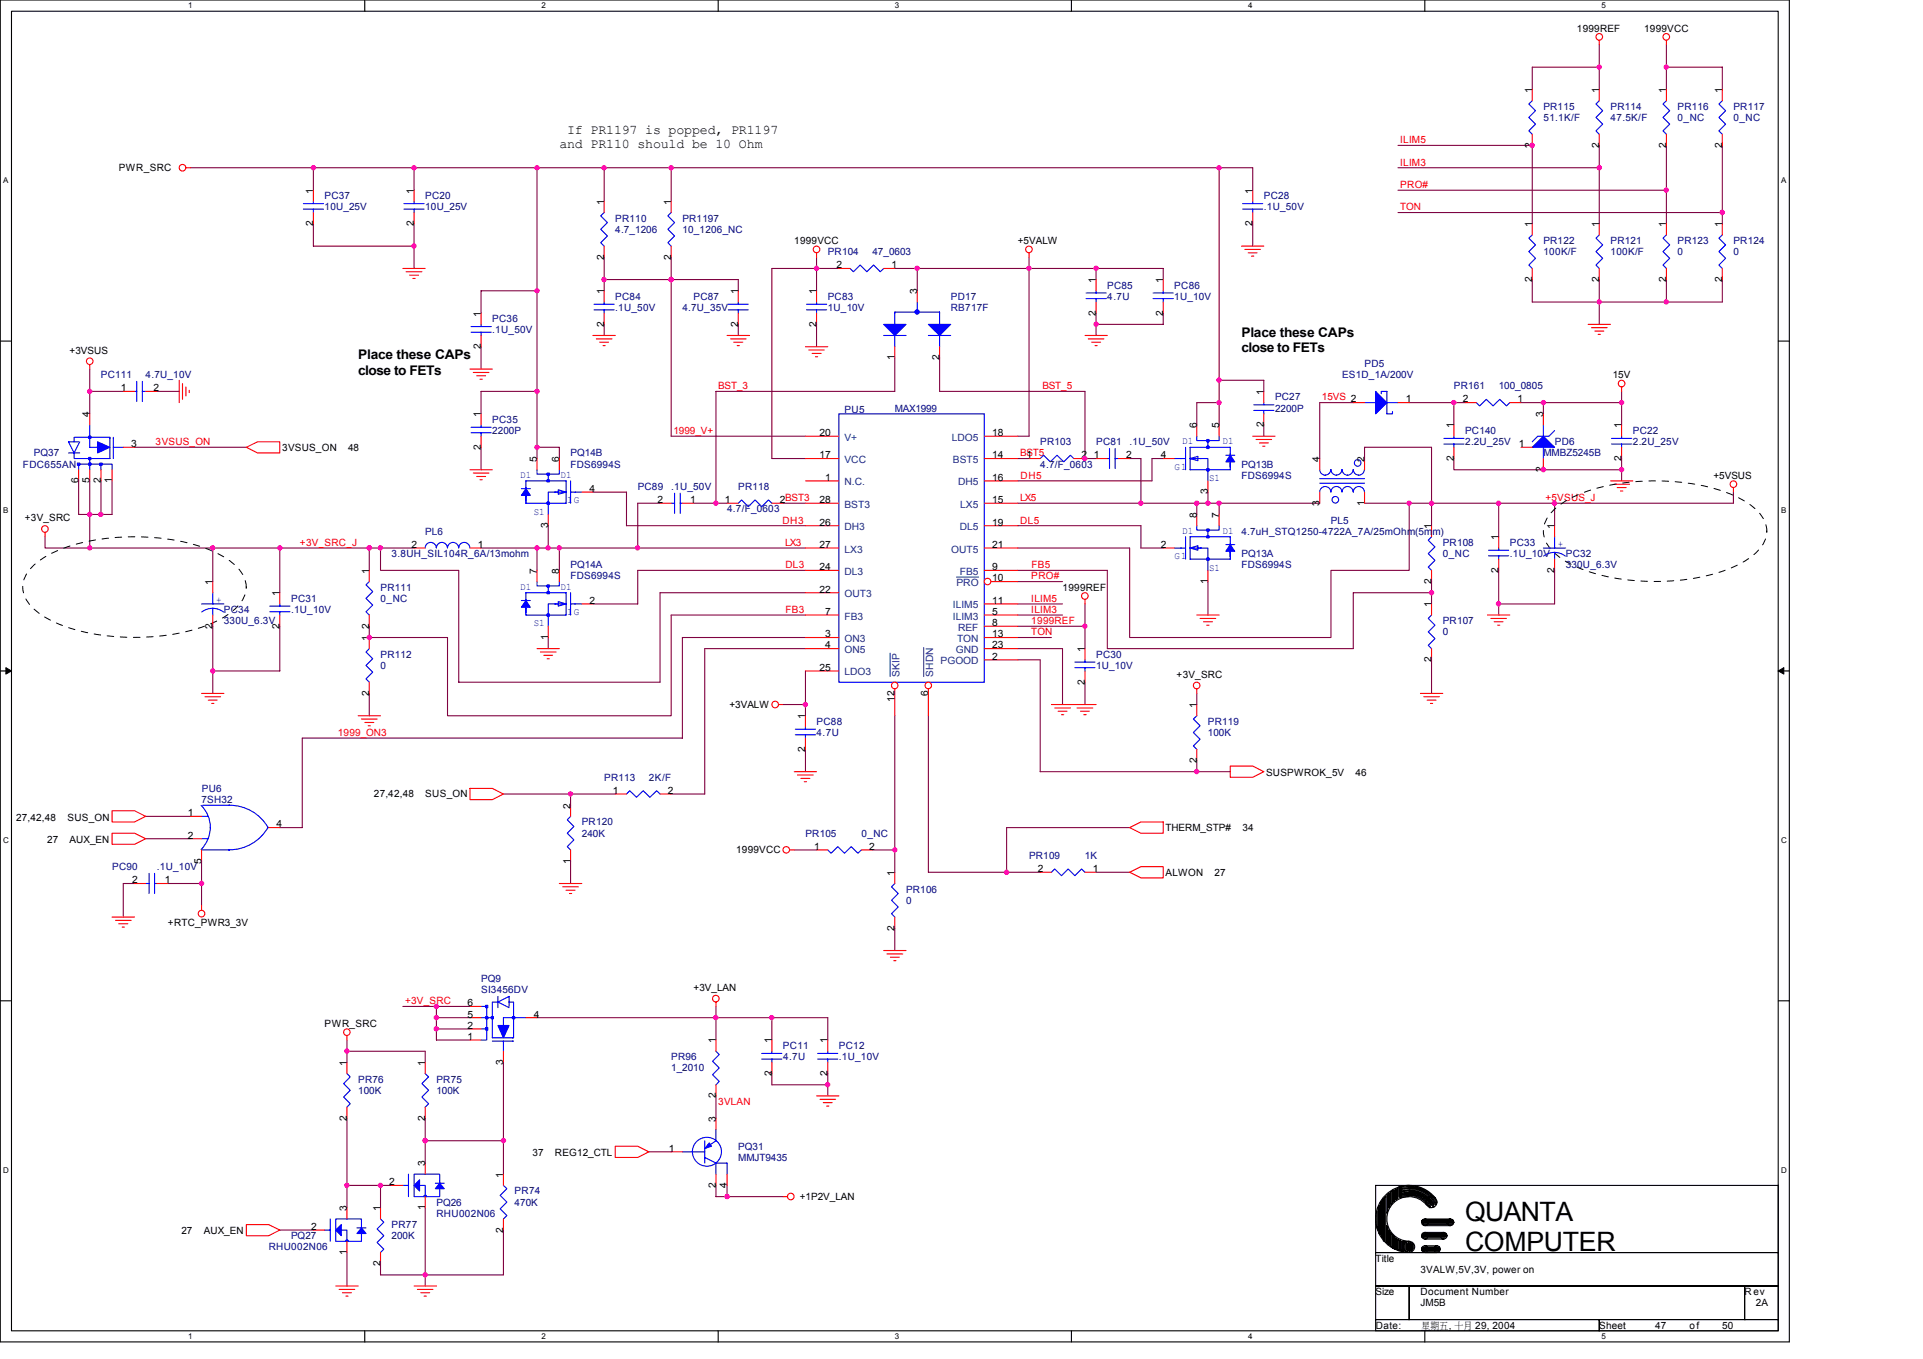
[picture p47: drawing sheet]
<svg xmlns="http://www.w3.org/2000/svg" width="297mm" height="210mm" viewBox="0 0 297 210" stroke-linecap="round" stroke-linejoin="round" font-family="sans-serif">
<defs><g id="words">
<g font-size="4.1">
<text x="226.3" y="188.5">QUANTA</text>
<text x="226.3" y="193.3">COMPUTER</text>
</g>
<g font-size="2.1">
<text x="86.4" y="22.9">and PR110 should be 10 Ohm</text>
<text x="87.6" y="20.7">If PR1197 is popped, PR1197</text>
<text x="191.8" y="52">Place these CAPs</text>
<text x="55.3" y="55.5">Place these CAPs</text>
<text x="55.3" y="57.9">close to FETs</text>
<text x="191.8" y="54.4">close to FETs</text>
</g>
<g font-size="1.5">
<text x="243.6" y="4.9">1999REF</text>
<text x="254" y="4.9">1999VCC</text>
<text x="236.7" y="14.4" transform="rotate(-90 236.7 14.4)">1</text>
<text x="247" y="14.4" transform="rotate(-90 247 14.4)">1</text>
<text x="257.4" y="14.4" transform="rotate(-90 257.4 14.4)">1</text>
<text x="266" y="14.4" transform="rotate(-90 266 14.4)">1</text>
<text x="236.7" y="22.8" transform="rotate(-90 236.7 22.8)">2</text>
<text x="247" y="22.8" transform="rotate(-90 247 22.8)">2</text>
<text x="257.4" y="22.8" transform="rotate(-90 257.4 22.8)">2</text>
<text x="266" y="22.8" transform="rotate(-90 266 22.8)">2</text>
<text x="18.3" y="26.5">PWR_SRC</text>
<text x="48.4" y="29.9" transform="rotate(-90 48.4 29.9)">1</text>
<text x="63.9" y="29.9" transform="rotate(-90 63.9 29.9)">1</text>
<text x="193.5" y="29.9" transform="rotate(-90 193.5 29.9)">1</text>
<text x="48.4" y="34.9" transform="rotate(-90 48.4 34.9)">2</text>
<text x="63.9" y="34.9" transform="rotate(-90 63.9 34.9)">2</text>
<text x="93.3" y="31.6" transform="rotate(-90 93.3 31.6)">1</text>
<text x="103.6" y="31.6" transform="rotate(-90 103.6 31.6)">1</text>
<text x="193.5" y="34.9" transform="rotate(-90 193.5 34.9)">2</text>
<text x="236.7" y="35.1" transform="rotate(-90 236.7 35.1)">1</text>
<text x="247" y="35.1" transform="rotate(-90 247 35.1)">1</text>
<text x="257.4" y="35.1" transform="rotate(-90 257.4 35.1)">1</text>
<text x="266" y="35.1" transform="rotate(-90 266 35.1)">1</text>
<text x="93.3" y="40.1" transform="rotate(-90 93.3 40.1)">2</text>
<text x="103.6" y="40.1" transform="rotate(-90 103.6 40.1)">2</text>
<text x="122.7" y="37.7">1999VCC</text>
<text x="129.2" y="41.4">2</text>
<text x="137.7" y="41.4">1</text>
<text x="157.2" y="37.7">+5VALW</text>
<text x="93.3" y="45.4" transform="rotate(-90 93.3 45.4)">1</text>
<text x="114" y="45.4" transform="rotate(-90 114 45.4)">1</text>
<text x="126.1" y="45.4" transform="rotate(-90 126.1 45.4)">1</text>
<text x="141.7" y="45.4" transform="rotate(-90 141.7 45.4)">3</text>
<text x="169.3" y="43.7" transform="rotate(-90 169.3 43.7)">1</text>
<text x="179.7" y="43.7" transform="rotate(-90 179.7 43.7)">1</text>
<text x="236.7" y="43.6" transform="rotate(-90 236.7 43.6)">2</text>
<text x="247" y="43.6" transform="rotate(-90 247 43.6)">2</text>
<text x="257.4" y="43.6" transform="rotate(-90 257.4 43.6)">2</text>
<text x="266" y="43.6" transform="rotate(-90 266 43.6)">2</text>
<text x="74.3" y="53.9" transform="rotate(-90 74.3 53.9)">2</text>
<text x="74.3" y="48.9" transform="rotate(-90 74.3 48.9)">1</text>
<text x="93.3" y="50.5" transform="rotate(-90 93.3 50.5)">2</text>
<text x="114" y="50.5" transform="rotate(-90 114 50.5)">2</text>
<text x="126.1" y="50.5" transform="rotate(-90 126.1 50.5)">2</text>
<text x="169.3" y="48.7" transform="rotate(-90 169.3 48.7)">2</text>
<text x="179.7" y="48.7" transform="rotate(-90 179.7 48.7)">2</text>
<text x="10.7" y="54.6">+3VSUS</text>
<text x="138.2" y="55.6" transform="rotate(-90 138.2 55.6)">1</text>
<text x="145.1" y="55.6" transform="rotate(-90 145.1 55.6)">2</text>
<text x="249.1" y="58.4">15V</text>
<text x="13.8" y="64.4" transform="rotate(-90 13.8 64.4)">4</text>
<text x="18.7" y="60.4">1</text>
<text x="23.7" y="60.4">2</text>
<text x="74.3" y="64.4" transform="rotate(-90 74.3 64.4)">1</text>
<text x="195.2" y="61" transform="rotate(-90 195.2 61)">1</text>
<text x="217.1" y="62.2">1</text>
<text x="226" y="62.2">2</text>
<text x="234.4" y="62.2">1</text>
<text x="238.4" y="64.4" transform="rotate(-90 238.4 64.4)">3</text>
<text x="20.3" y="69.1">3</text>
<text x="43.6" y="69.6">3VSUS_ON</text>
<text x="53.8" y="69.6">48</text>
<text x="74.3" y="69.5" transform="rotate(-90 74.3 69.5)">2</text>
<text x="82.9" y="71.4" transform="rotate(-90 82.9 71.4)">5</text>
<text x="86.4" y="71.4" transform="rotate(-90 86.4 71.4)">6</text>
<text x="126.6" y="67.4">20</text>
<text x="126.6" y="70.8">17</text>
<text x="153.2" y="67.4">18</text>
<text x="153.2" y="70.8">14</text>
<text x="158.6" y="70.8">1</text>
<text x="167.1" y="70.8">2</text>
<text x="168.9" y="70.8">1</text>
<text x="174" y="70.8">2</text>
<text x="179.3" y="70.8">4</text>
<text x="184.8" y="66.2" transform="rotate(-90 184.8 66.2)">6</text>
<text x="188.3" y="66.2" transform="rotate(-90 188.3 66.2)">5</text>
<text x="195.2" y="66" transform="rotate(-90 195.2 66)">2</text>
<text x="203.8" y="71.4" transform="rotate(-90 203.8 71.4)">4</text>
<text x="210.8" y="71.4" transform="rotate(-90 210.8 71.4)">2</text>
<text x="224.6" y="71.2" transform="rotate(-90 224.6 71.2)">2</text>
<text x="224.6" y="66.2" transform="rotate(-90 224.6 66.2)">1</text>
<text x="234.6" y="69.1">1</text>
<text x="250.5" y="71.2" transform="rotate(-90 250.5 71.2)">2</text>
<text x="250.5" y="66.2" transform="rotate(-90 250.5 66.2)">1</text>
<text x="12.1" y="74.7" transform="rotate(-90 12.1 74.7)">6</text>
<text x="13.8" y="74.7" transform="rotate(-90 13.8 74.7)">5</text>
<text x="15.6" y="74.7" transform="rotate(-90 15.6 74.7)">2</text>
<text x="17.3" y="74.7" transform="rotate(-90 17.3 74.7)">1</text>
<text x="91.1" y="76">4</text>
<text x="101.6" y="77.7">2</text>
<text x="106.6" y="77.7">1</text>
<text x="111.9" y="77.7">1</text>
<text x="120.4" y="77.7">2BST3</text>
<text x="126.6" y="77.7">28</text>
<text x="127.5" y="74.3">1</text>
<text x="153.2" y="77.7">15</text>
<text x="153.2" y="74.3">16</text>
<text x="186.6" y="76.4" transform="rotate(-90 186.6 76.4)">3</text>
<text x="238.4" y="72.9" transform="rotate(-90 238.4 72.9)">2</text>
<text x="264.7" y="74">+5VSUS</text>
<text x="3.8" y="80.5">+3V_SRC</text>
<text x="84.7" y="81.6" transform="rotate(-90 84.7 81.6)">3</text>
<text x="126.6" y="81.2">26</text>
<text x="153.2" y="81.2">19</text>
<text x="184.8" y="80" transform="rotate(-90 184.8 80)">8</text>
<text x="188.3" y="80" transform="rotate(-90 188.3 80)">7</text>
<text x="203.8" y="78.1" transform="rotate(-90 203.8 78.1)">3</text>
<text x="210.8" y="78.1" transform="rotate(-90 210.8 78.1)">1</text>
<text x="221.1" y="81.7" transform="rotate(-90 221.1 81.7)">1</text>
<text x="231.5" y="83.4" transform="rotate(-90 231.5 83.4)">1</text>
<text x="240.1" y="81.7" transform="rotate(-90 240.1 81.7)">1</text>
<text x="57" y="88.6" transform="rotate(-90 57 88.6)">1</text>
<text x="63.6" y="84.6">2</text>
<text x="73.8" y="84.6">1</text>
<text x="82.9" y="88.6" transform="rotate(-90 82.9 88.6)">7</text>
<text x="86.4" y="88.6" transform="rotate(-90 86.4 88.6)">8</text>
<text x="126.6" y="84.6">27</text>
<text x="126.6" y="88.1">24</text>
<text x="153.2" y="89.8">10</text>
<text x="153.2" y="84.6">21</text>
<text x="153.2" y="88.1">9</text>
<text x="179.3" y="84.6">2</text>
<text x="231.5" y="88.5" transform="rotate(-90 231.5 88.5)">2</text>
<text x="240.1" y="88.5" transform="rotate(-90 240.1 88.5)">2</text>
<text x="32.8" y="90.3" transform="rotate(-90 32.8 90.3)">1</text>
<text x="43.2" y="92.1" transform="rotate(-90 43.2 92.1)">1</text>
<text x="91.1" y="93.3">2</text>
<text x="126.6" y="91.5">22</text>
<text x="127.5" y="95">7</text>
<text x="153.2" y="93.3">11</text>
<text x="153.2" y="95">5</text>
<text x="164.1" y="91.2">1999REF</text>
<text x="186.6" y="90.2" transform="rotate(-90 186.6 90.2)">1</text>
<text x="221.1" y="93.8" transform="rotate(-90 221.1 93.8)">1</text>
<text x="221.1" y="90.2" transform="rotate(-90 221.1 90.2)">2</text>
<text x="32.8" y="97.1" transform="rotate(-90 32.8 97.1)">2</text>
<text x="43.2" y="97.1" transform="rotate(-90 43.2 97.1)">2</text>
<text x="57" y="99" transform="rotate(-90 57 99)">1</text>
<text x="57" y="97.1" transform="rotate(-90 57 97.1)">2</text>
<text x="84.7" y="98.8" transform="rotate(-90 84.7 98.8)">1</text>
<text x="127.5" y="98.4">3</text>
<text x="127.5" y="100.2">4</text>
<text x="153.2" y="100.2">23</text>
<text x="153.2" y="98.4">13</text>
<text x="153.2" y="96.7">8</text>
<text x="153.2" y="101.9">2</text>
<text x="167.6" y="100.7" transform="rotate(-90 167.6 100.7)">1</text>
<text x="57" y="107.5" transform="rotate(-90 57 107.5)">2</text>
<text x="126.6" y="103.6">25</text>
<text x="143.4" y="107.5" transform="rotate(-90 143.4 107.5)">6</text>
<text x="167.6" y="105.7" transform="rotate(-90 167.6 105.7)">2</text>
<text x="181.8" y="104.7">+3V_SRC</text>
<text x="221.1" y="102.3" transform="rotate(-90 221.1 102.3)">2</text>
<text x="112.7" y="109.3">+3VALW</text>
<text x="124.4" y="111.1" transform="rotate(-90 124.4 111.1)">1</text>
<text x="138.2" y="108.4" transform="rotate(-90 138.2 108.4)">12</text>
<text x="184.8" y="109.3" transform="rotate(-90 184.8 109.3)">1</text>
<text x="124.4" y="116.1" transform="rotate(-90 124.4 116.1)">2</text>
<text x="184.8" y="117.8" transform="rotate(-90 184.8 117.8)">2</text>
<text x="195.6" y="119.9">SUSPWROK_5V</text>
<text x="209.4" y="119.9">46</text>
<text x="57.7" y="123.2">27,42,48</text>
<text x="65.7" y="123.2">SUS_ON</text>
<text x="88.1" y="124.9" transform="rotate(-90 88.1 124.9)">2</text>
<text x="94.7" y="122.6">1</text>
<text x="103.2" y="122.6">2</text>
<text x="2.5" y="126.8">27,42,48</text>
<text x="7.3" y="130.3">27</text>
<text x="10.4" y="126.8">SUS_ON</text>
<text x="10.7" y="130.3">AUX_EN</text>
<text x="29" y="129.5">2</text>
<text x="29" y="126.1">1</text>
<text x="42.7" y="127.8">4</text>
<text x="113.7" y="131.8">1999VCC</text>
<text x="125.8" y="131.3">1</text>
<text x="134.3" y="131.3">2</text>
<text x="180" y="128.4">THERM_STP#</text>
<text x="191.9" y="128.4">34</text>
<text x="20.4" y="136.4">2</text>
<text x="25.4" y="136.4">1</text>
<text x="31.1" y="133.4" transform="rotate(-90 31.1 133.4)">5</text>
<text x="88.1" y="133.4" transform="rotate(-90 88.1 133.4)">1</text>
<text x="138.2" y="135.3" transform="rotate(-90 138.2 135.3)">1</text>
<text x="160.3" y="134.7">2</text>
<text x="168.8" y="134.7">1</text>
<text x="180" y="135.3">ALWON</text>
<text x="187.6" y="135.3">27</text>
<text x="25.9" y="143">+RTC_PWR3_3V</text>
<text x="138.2" y="143.7" transform="rotate(-90 138.2 143.7)">2</text>
<text x="72.2" y="155.4">6</text>
<text x="107.1" y="153.1">+3V_LAN</text>
<text x="50.1" y="158.6">PWR_SRC</text>
<text x="72.2" y="157.2">5</text>
<text x="72.2" y="158.9">2</text>
<text x="72.2" y="160.6">1</text>
<text x="82.4" y="157.2">4</text>
<text x="110.6" y="161.2" transform="rotate(-90 110.6 161.2)">1</text>
<text x="119.2" y="161.2" transform="rotate(-90 119.2 161.2)">1</text>
<text x="127.8" y="161.2" transform="rotate(-90 127.8 161.2)">1</text>
<text x="53.6" y="164.6" transform="rotate(-90 53.6 164.6)">1</text>
<text x="65.7" y="164.6" transform="rotate(-90 65.7 164.6)">1</text>
<text x="77.7" y="164.5" transform="rotate(-90 77.7 164.5)">3</text>
<text x="119.2" y="166.2" transform="rotate(-90 119.2 166.2)">2</text>
<text x="127.8" y="166.2" transform="rotate(-90 127.8 166.2)">2</text>
<text x="53.6" y="173.1" transform="rotate(-90 53.6 173.1)">2</text>
<text x="65.7" y="173.1" transform="rotate(-90 65.7 173.1)">2</text>
<text x="110.6" y="173.2" transform="rotate(-90 110.6 173.2)">3</text>
<text x="110.6" y="169.7" transform="rotate(-90 110.6 169.7)">2</text>
<text x="82.3" y="178.6">37</text>
<text x="85.7" y="178.6">REG12_CTL</text>
<text x="103.3" y="177.9">1</text>
<text x="60.1" y="183.1">2</text>
<text x="65.7" y="180.1" transform="rotate(-90 65.7 180.1)">3</text>
<text x="77.7" y="181.9" transform="rotate(-90 77.7 181.9)">1</text>
<text x="110.6" y="183.5" transform="rotate(-90 110.6 183.5)">2</text>
<text x="112.3" y="183.5" transform="rotate(-90 112.3 183.5)">4</text>
<text x="123.5" y="185.4">+1P2V_LAN</text>
<text x="28" y="190.5">27</text>
<text x="31.5" y="190.5">AUX_EN</text>
<text x="48" y="190">2</text>
<text x="53.6" y="187.1" transform="rotate(-90 53.6 187.1)">3</text>
<text x="58.8" y="187.1" transform="rotate(-90 58.8 187.1)">1</text>
<text x="65.7" y="186.9" transform="rotate(-90 65.7 186.9)">1</text>
<text x="77.7" y="190.4" transform="rotate(-90 77.7 190.4)">2</text>
<text x="53.6" y="193.8" transform="rotate(-90 53.6 193.8)">1</text>
<text x="58.8" y="195.6" transform="rotate(-90 58.8 195.6)">2</text>
<text x="212.5" y="194.9">Title</text>
<text x="219.4" y="196.6">3VALW,5V,3V, power on</text>
<text x="212.5" y="200">Size</text>
<text x="219.4" y="200">Document Number</text>
<text x="219.4" y="201.8">JM5B</text>
<text x="269.5" y="200">Rev</text>
<text x="271.2" y="201.8">2A</text>
<text x="212.5" y="205.2">Date:</text>
<text x="219.6" y="205.2">星期五, 十月 29, 2004</text>
<text x="247" y="205.2">Sheet</text>
<text x="255.7" y="205.2">47</text>
<text x="261" y="205.2">of</text>
<text x="266" y="205.2">50</text>
</g>
<g font-size="1.5" fill="#000080">
<text x="238.4" y="17">PR115</text>
<text x="248.8" y="17">PR114</text>
<text x="259.1" y="17">PR116</text>
<text x="267.8" y="17">PR117</text>
<text x="238.4" y="18.7">51.1K/F</text>
<text x="248.8" y="18.7">47.5K/F</text>
<text x="259.1" y="18.7">0_NC</text>
<text x="267.8" y="18.7">0_NC</text>
<text x="50.1" y="30.8">PC37</text>
<text x="50.1" y="32.5">10U_25V</text>
<text x="65.7" y="30.8">PC20</text>
<text x="65.7" y="32.5">10U_25V</text>
<text x="95" y="34.2">PR110</text>
<text x="95" y="35.9">4.7_1206</text>
<text x="105.4" y="34.2">PR1197</text>
<text x="105.4" y="35.9">10_1206_NC</text>
<text x="195.2" y="30.8">PC28</text>
<text x="195.2" y="32.5">.1U_50V</text>
<text x="127.9" y="39.4">PR104</text>
<text x="134.8" y="39.4">47_0603</text>
<text x="238.4" y="37.7">PR122</text>
<text x="238.4" y="39.4">100K/F</text>
<text x="248.8" y="37.7">PR121</text>
<text x="248.8" y="39.4">100K/F</text>
<text x="259.1" y="37.7">PR123</text>
<text x="259.1" y="39.4">0</text>
<text x="267.8" y="37.7">PR124</text>
<text x="267.8" y="39.4">0</text>
<text x="95" y="46.3">PC84</text>
<text x="107.1" y="46.3">PC87</text>
<text x="127.9" y="46.3">PC83</text>
<text x="146.9" y="46.3">PD17</text>
<text x="171" y="44.6">PC85</text>
<text x="171" y="46.3">4.7U</text>
<text x="181.4" y="44.6">PC86</text>
<text x="181.4" y="46.3">1U_10V</text>
<text x="76" y="49.8">PC36</text>
<text x="76" y="51.5">.1U_50V</text>
<text x="95" y="48">.1U_50V</text>
<text x="105.4" y="48">4.7U_35V</text>
<text x="127.9" y="48">1U_10V</text>
<text x="146.9" y="48">RB717F</text>
<text x="15.6" y="58.4">PC111</text>
<text x="22.5" y="58.4">4.7U_10V</text>
<text x="207.3" y="58.4">ES1D_1A/200V</text>
<text x="210.8" y="56.7">PD5</text>
<text x="76" y="65.3">PC35</text>
<text x="130.5" y="63.8">PU5</text>
<text x="138.2" y="63.6">MAX1999</text>
<text x="197" y="61.8">PC27</text>
<text x="197" y="63.6">2200P</text>
<text x="224.6" y="60.1">PR161</text>
<text x="231.5" y="60.1">100_0805</text>
<text x="5.2" y="70.5">PQ37</text>
<text x="76" y="67">2200P</text>
<text x="88.1" y="70.5">PQ14B</text>
<text x="160.7" y="68.8">PR103</text>
<text x="169.3" y="68.8">PC81</text>
<text x="174.5" y="68.8">.1U_50V</text>
<text x="226.3" y="67">PC140</text>
<text x="226.3" y="68.8">2.2U_25V</text>
<text x="238.4" y="70.5">MMBZ5245B</text>
<text x="240.2" y="68.8">PD6</text>
<text x="252.2" y="67">PC22</text>
<text x="252.2" y="68.8">2.2U_25V</text>
<text x="3.5" y="72.2">FDC655AN</text>
<text x="88.1" y="72.2">FDS6994S</text>
<text x="98.5" y="75.7">PC89</text>
<text x="103.7" y="75.7">.1U_50V</text>
<text x="114" y="75.7">PR118</text>
<text x="160.7" y="72.2">4.7/F_0603</text>
<text x="191.8" y="72.2">PQ13B</text>
<text x="191.8" y="74">FDS6994S</text>
<text x="65.7" y="82.6">PL6</text>
<text x="112.3" y="79.1">4.7/F_0603</text>
<text x="191.8" y="82.6">4.7uH_STQ1250-4722A_7A/25mOhm(5mm)</text>
<text x="205.6" y="80.9">PL5</text>
<text x="60.5" y="86">3.8UH_SIL104R_6A/13mohm</text>
<text x="88.1" y="87.8">PQ14A</text>
<text x="88.1" y="89.5">FDS6994S</text>
<text x="191.8" y="86">PQ13A</text>
<text x="191.8" y="87.8">FDS6994S</text>
<text x="222.9" y="84.3">PR108</text>
<text x="222.9" y="86">0_NC</text>
<text x="233.2" y="84.3">PC33</text>
<text x="233.2" y="86">.1U_10V</text>
<text x="241.8" y="86">PC32</text>
<text x="241.8" y="87.8">330U_6.3V</text>
<text x="34.6" y="94.7">PC34</text>
<text x="45" y="92.9">PC31</text>
<text x="45" y="94.7">.1U_10V</text>
<text x="58.8" y="91.2">PR111</text>
<text x="58.8" y="92.9">0_NC</text>
<text x="34.6" y="96.4">330U_6.3V</text>
<text x="58.8" y="101.6">PR112</text>
<text x="169.3" y="101.6">PC30</text>
<text x="222.9" y="96.4">PR107</text>
<text x="222.9" y="98.1">0</text>
<text x="58.8" y="103.3">0</text>
<text x="169.3" y="103.3">1U_10V</text>
<text x="126.1" y="112">PC88</text>
<text x="126.1" y="113.7">4.7U</text>
<text x="186.6" y="112">PR119</text>
<text x="186.6" y="113.7">100K</text>
<text x="31.1" y="124">7SH32</text>
<text x="31.2" y="122.3">PU6</text>
<text x="93.3" y="120.6">PR113</text>
<text x="100.2" y="120.6">2K/F</text>
<text x="89.9" y="127.5">PR120</text>
<text x="89.9" y="129.2">240K</text>
<text x="124.4" y="129.2">PR105</text>
<text x="133" y="129.2">0_NC</text>
<text x="17.3" y="134.4">PC90</text>
<text x="24.2" y="134.4">.1U_10V</text>
<text x="140" y="137.9">PR106</text>
<text x="159" y="132.7">PR109</text>
<text x="167.6" y="132.7">1K</text>
<text x="140" y="139.6">0</text>
<text x="74.3" y="151.7">PQ9</text>
<text x="74.3" y="153.4">SI3456DV</text>
<text x="55.3" y="167.2">PR76</text>
<text x="67.4" y="167.2">PR75</text>
<text x="103.7" y="163.8">PR96</text>
<text x="103.7" y="165.5">1_2010</text>
<text x="120.9" y="162">PC11</text>
<text x="121" y="163.8">4.7U</text>
<text x="129.6" y="162">PC12</text>
<text x="129.6" y="163.8">.1U_10V</text>
<text x="55.3" y="169">100K</text>
<text x="67.4" y="169">100K</text>
<text x="114" y="177.6">PQ31</text>
<text x="114" y="179.3">MMJT9435</text>
<text x="79.5" y="184.5">PR74</text>
<text x="45" y="191.4">PQ27</text>
<text x="60.5" y="189.7">PR77</text>
<text x="60.5" y="191.4">200K</text>
<text x="67.4" y="186.2">PQ26</text>
<text x="67.4" y="187.9">RHU002N06</text>
<text x="79.5" y="186.2">470K</text>
<text x="41.5" y="193.1">RHU002N06</text>
</g>
<g font-size="1.5" fill="#f00">
<text x="216.3" y="22.1">ILIM5</text>
<text x="216.3" y="29">PRO#</text>
<text x="216.3" y="25.6">ILIM3</text>
<text x="216.3" y="32.5">TON</text>
<text x="110.9" y="60.1">BST_3</text>
<text x="161" y="60.1">BST_5</text>
<text x="204.2" y="61.8">15VS 2</text>
<text x="24" y="68.7">3VSUS_ON</text>
<text x="104" y="67">1999_V+</text>
<text x="157.6" y="70.5">BST5</text>
<text x="157.6" y="77.4">LX5</text>
<text x="157.6" y="73.9">DH5</text>
<text x="238.7" y="77.4">+5VSUS_J</text>
<text x="120.9" y="80.9">DH3</text>
<text x="157.6" y="80.9">DL5</text>
<text x="46.3" y="84.3">+3V_SRC_J</text>
<text x="121.3" y="84.3">LX3</text>
<text x="121.3" y="87.8">DL3</text>
<text x="159.3" y="89.5">PRO#</text>
<text x="159.3" y="87.8">FB5</text>
<text x="121.3" y="94.7">FB3</text>
<text x="159.3" y="92.9">ILIM5</text>
<text x="159.3" y="94.7">ILIM3</text>
<text x="159.3" y="98.1">TON</text>
<text x="159.3" y="96.4">1999REF</text>
<text x="52.2" y="113.7">1999_ON3</text>
<text x="62.6" y="155.1">+3V_SRC</text>
<text x="111" y="170.7">3VLAN</text>
</g>
<g font-size="1.5" fill="#004080">
<text x="130.4" y="68.1">V+</text>
<text x="130.4" y="71.5">VCC</text>
<text x="147" y="68.1">LDO5</text>
<text x="147.2" y="71.5">BST5</text>
<text x="130.4" y="75">N.C.</text>
<text x="148" y="75">DH5</text>
<text x="130.4" y="78.4">BST3</text>
<text x="130.4" y="81.9">DH3</text>
<text x="148.2" y="81.9">DL5</text>
<text x="148.3" y="78.4">LX5</text>
<text x="130.4" y="85.3">LX3</text>
<text x="130.4" y="88.8">DL3</text>
<text x="146.9" y="85.3">OUT5</text>
<text x="148.2" y="88.8">FB5</text>
<text x="130.4" y="92.2">OUT3</text>
<text x="130.4" y="95.7">FB3</text>
<text x="147.2" y="94">ILIM5</text>
<text x="147.2" y="95.7">ILIM3</text>
<text x="147.7" y="90.5">PRO</text>
<text x="130.4" y="99.2">ON3</text>
<text x="130.4" y="100.9">ON5</text>
<text x="147.7" y="100.9">GND</text>
<text x="147.8" y="99.2">TON</text>
<text x="148" y="97.4">REF</text>
<text x="130.4" y="104.3">LDO3</text>
<text x="138.9" y="104.5" transform="rotate(-90 138.9 104.5)">SKIP</text>
<text x="144.1" y="104.5" transform="rotate(-90 144.1 104.5)">SHDN</text>
<text x="145.3" y="102.6">PGOOD</text>
</g>
<g font-size="1.5" fill="#00f">
<text x="182.6" y="68.6">D1</text>
<text x="188.8" y="68.6">D1</text>
<text x="80.4" y="73.8">D1</text>
<text x="86.6" y="73.8">D1</text>
<text x="87.6" y="77.7">1G</text>
<text x="181.4" y="72.6">G1</text>
<text x="186.8" y="74.3">S1</text>
<text x="82.4" y="79.5">S1</text>
<text x="182.6" y="82.4">D1</text>
<text x="188.8" y="82.4">D1</text>
<text x="181.4" y="86.4">G1</text>
<text x="186.8" y="88.1">S1</text>
<text x="240.6" y="84.5">+</text>
<text x="33.4" y="93.1">+</text>
<text x="80.4" y="91.1">D1</text>
<text x="86.6" y="91.1">D1</text>
<text x="87.6" y="95">1G</text>
<text x="82.4" y="96.8">S1</text>
</g>
<g font-size="1.2">
<text x="29.1" y="1.3">1</text>
<text x="83.6" y="1.3">2</text>
<text x="138.2" y="1.3">3</text>
<text x="192.8" y="1.3">4</text>
<text x="247.4" y="1.3">5</text>
<text x=".5" y="28.3">A</text>
<text x="275.1" y="28.3">A</text>
<text x=".5" y="79.2">B</text>
<text x="275.1" y="79.2">B</text>
<text x=".5" y="130.2">C</text>
<text x="275.1" y="130.2">C</text>
<text x=".5" y="181.1">D</text>
<text x="275.1" y="181.1">D</text>
<text x="29.1" y="206.8">1</text>
<text x="83.6" y="206.8">2</text>
<text x="138.2" y="206.8">3</text>
<text x="192.8" y="206.8">4</text>
<text x="247.4" y="206.8">5</text>
</g>
</g></defs>
<path d="M0 0h276.4v207.3h-276.4zM1.8 1.7h272.9v203.8h-272.9z" fill="none" stroke="#000" stroke-width=".17"/>
<g fill="#fff">
<path d="M29.1 .2h.6v1.4h-.6z"/>
<path d="M29.1 205.7h.6v1.4h-.6z"/>
</g>
<path d="M56.3 0v1.7M56.3 205.5v1.8" fill="none" stroke="#000" stroke-width=".17"/>
<g fill="#fff">
<path d="M83.6 .2h.7v1.4h-.7z"/>
<path d="M83.6 205.7h.7v1.4h-.7z"/>
</g>
<path d="M110.9 0v1.7M110.9 205.5v1.8" fill="none" stroke="#000" stroke-width=".17"/>
<g fill="#fff">
<path d="M138.2 .2h.7v1.4h-.7z"/>
<path d="M138.2 205.7h.7v1.4h-.7z"/>
</g>
<path d="M165.5 0v1.7M165.5 205.5v1.8" fill="none" stroke="#000" stroke-width=".17"/>
<g fill="#fff">
<path d="M192.8 .2h.6v1.4h-.6z"/>
<path d="M192.8 205.7h.6v1.4h-.6z"/>
</g>
<path d="M220.1 0v1.7M220.1 205.5v1.8" fill="none" stroke="#000" stroke-width=".17"/>
<g fill="#fff">
<path d="M247.4 .2h.6v1.4h-.6z"/>
<path d="M247.4 205.7h.6v1.4h-.6z"/>
<path d="M.5 27.2h.8v1.4h-.8z"/>
<path d="M275.1 27.2h.8v1.4h-.8z"/>
<path d="M.5 78.1h.8v1.4h-.8z"/>
<path d="M275.1 78.1h.8v1.4h-.8z"/>
</g>
<path d="M0 52.7h1.8M274.7 52.7h1.7" fill="none" stroke="#000" stroke-width=".17"/>
<g fill="#fff">
<path d="M.5 129.1h.8v1.4h-.8z"/>
<path d="M275.1 129.1h.9v1.4h-.9z"/>
</g>
<path d="M0 103.6h1.8M274.7 103.6h1.7" fill="none" stroke="#000" stroke-width=".17"/>
<path d="M.9 103.1l.9 .5-.9 .5zM274.7 103.6l.8-.5v1z" fill="#000" stroke="#000" stroke-width=".15"/>
<g fill="#fff">
<path d="M.5 180h.8v1.4h-.8z"/>
<path d="M275.1 180h.9v1.4h-.9z"/>
</g>
<g fill="none" stroke="#000" stroke-width=".17">
<path d="M0 154.6h1.8M274.7 154.6h1.7M212.5 183.1h62.2v10.4h-62.2zM212.5 193.5h62.2v5.1h-62.2zM212.5 198.6h5.2v5.2h-5.2zM212.7 187.1v2.4l.1 .5v-3.5l.2-.3v4.3l.2 .2v-4.8l.2-.4v5.5l.1 .2v-5.9l.2-.1v6.5M214.2 184.5v2.9l.2-.5v-2.4l.2-.2v2.2l.1-.1v-2.3l.2-.1v2l.2-.1v-2.1h.2v1.9l.1-.2v-1.7l.2-.2v1.7l.2-.1v-1.6l.1-.2v1.8M216.3 183.8a4.7 4.7 0 0 1 5.4 2.2M216.3 184.5a4 4 0 0 1 4.8 1.7M216.3 184.3a4.2 4.2 0 0 1 5.1 2.1M216.3 184.2a4.3 4.3 0 0 1 5.2 2.2M216.3 184a4.5 4.5 0 0 1 5.2 2.1"/>
<path d="M216.3 183.5a4.9 4.9 0 0 1 5.7 2.2M216.3 183.3v1.7l-.2-.2v-1.4zM216.3 191.6v1.5h-.2v-1.5l-.2-.2v1.7l-.1-.2v-1.5l-.2-.2v1.7h-.2v-1.9l-.1-.1v1.9h-.2v-2.1l-.2-.2v2.1l-.2-.2v-2l-.1-.4v2.2l-.2-.1v-2.4l-.2-.4v2.6h-.1v-7.1l-.2 .2v6.7M216.3 191.7h.2v1.4h.1v-1.4h.2v1.6h-.3l.5-1.6M216.3 184.9a3.6 3.6 0 0 1 4.5 1.7M216.3 184.7a3.8 3.8 0 0 1 4.7 1.8M216.4 183.6a4.8 4.8 0 0 1 5.5 2.3M216.5 183.4v1.4M217 191.7h.1M217 191.7v1.6l.2-.2v-1.4l.1 .4v1.2h.2v-1.4h.2v1.4h.1v-1.4h.2v1.4l.2-.2v-1l.2 .1v.7M217.7 183.1l-1.6 .2M217.7 184.8l-1.3 .2"/>
<path d="M217.7 198.6h51.8v5.2h-51.8zM219.7 188.4h4.7v.2h-4.8v.2h5l-.2 .2h-4.7l.2 .1M219.7 192.6h2.6v.2h-2.7v.1h2.9l-.2 .2h-2.7l.3 .2h2.4M219.7 190.5h3.7v.2h-3.7l-.1 .2h3.9l-.1 .1h-3.8l.3 .2h3.3M219.9 189.1h.1M219.9 189.1h4.5M220.1 192.4h1.9M220.1 193.5h1.9M220.1 191.4h2.9M220.1 190.4h2.9M220.1 189.3h4M220.1 188.3h4"/>
<path d="M220.3 186.1a3.4 3.4 0 0 0-5.8 .7 3.4 3.4 0 0 0 3.2 4.9M221.7 185a5.2 5.2 0 0 0-8.7 1 5.2 5.2 0 0 0 4.7 7.4M269.5 198.6h5.2v5.2h-5.2zM212.5 203.8h34.5v1.7h-34.5zM247 203.8h27.7v1.7h-27.7z"/>
<circle cx="217.7" cy="192.6" r=".86"/>
<circle cx="220.1" cy="190.9" r=".51"/>
<circle cx="220.1" cy="192.9" r=".51"/>
<circle cx="220.1" cy="188.8" r=".51"/>
<circle cx="221.1" cy="185.7" r=".85"/>
<circle cx="222" cy="192.9" r=".51"/>
<circle cx="223" cy="190.9" r=".51"/>
<circle cx="224" cy="188.8" r=".51"/>
</g>
<g fill="none" stroke="#800040" stroke-width=".17">
<path d="M247 6.9v6.9M247 10.4h-10.3v3.4M257.4 10.4h8.6v3.4M257.4 6.9v6.9M29.4 25.9h158.9M48.4 34.5v3.5h15.6v3.5M48.4 25.9v3.5M64 25.9v3.5M64 34.5v3.5M82.9 25.9v43.2M93.3 25.9v5.2M93.3 39.7v5.2"/>
<path d="M103.7 39.7v27.7h20.7M103.7 25.9v5.2M126.1 39.7v5.2M159 39.7v27.7h-1.8M193.5 29.4v-3.5h-5.2v32.8M193.5 34.5v3.5M215.9 22.5h20.8v12M215.9 25.9h31.1M215.9 32.8h50.1M215.9 29.4h41.5M247 22.5v12M257.4 22.5v12"/>
<path d="M266 22.5v12M13.9 57v6.9M74.3 53.6v3.4M82.9 44.9h-8.6v3.5M93.3 43.2h20.7v1.7M93.3 50.1v1.7M114 50.1v1.7M126.1 50.1v3.5M129.6 41.5h-10.4v29.3h5.2M138.2 55.3v5.2h-27.6v17.2M138.2 41.5h41.5v1.7M141.7 41.5v3.4"/>
<path d="M145.1 55.3v5.2h22.5v10.3h1.7M169.3 41.5v1.7M169.3 48.4v3.4M179.7 48.4v1.7h-10.4M188.3 58.7v6.9M188.3 58.7h6.9v1.8M236.7 43.2v3.5h29.3v-3.5M247 43.2v6.9M257.4 43.2v3.5M12.1 74.3v5.2h1.8v-5.2M13.9 60.5h5.1M15.6 74.3v5.2"/>
<path d="M17.3 74.3v5.2h-3.4v5.1M20.8 69.1h17.3M24.2 60.5h3.5M74.3 69.1v3.5M82.9 70.8v-1.7h3.5v1.7M82.9 60.5h-8.6v3.4M91.6 76h5.2v5.2h27.6M102 77.7h-3.5v6.9M107.1 77.7h5.2M120.9 77.7h3.5M157.2 70.8h1.8M157.2 77.7h46.7"/>
<path d="M174.5 70.8h1.7v6.9M179.7 70.8h-1.8v3.5h-20.7M184.9 77.7v1.8M186.6 76v1.7M188.3 62.2h-3.4v3.4M188.3 77.7v1.8M195.2 65.6v1.8M209 62.2h-5.1v8.6M210.8 70.8v-1.7h10.3v12.1M217.7 77.7v10.4h-12.1v10.4h-31.1v-13.9h-17.3M217.7 62.2h6.9M224.6 70.8v1.8h25.9"/>
<path d="M226.3 62.2h-1.7v3.4M231.5 77.7v5.2M234.9 62.2h15.6M238.4 62.2v1.7M240.1 77.7v3.5M250.5 60.5v5.1M250.5 70.8v3.5M267.8 76v1.7h-57M7 82.9v1.7h6.9M13.9 84.6h50.1M32.9 84.6v5.2M32.9 96.7v10.4"/>
<path d="M43.2 84.6v6.9M43.2 96.7v6.9h-10.3M57 84.6v3.5M58.8 84.6v3.5h12.1v17.3h31.1v-13.9h22.4M74.3 84.6h50.1M82.9 84.6v3.5M84.7 81.2v3.4M84.7 98.5v1.7M86.4 84.6v3.5M124.4 95h-20.7v15.6h-34.6v-12.1h-12.1v-1.8M124.4 98.5h-19v15.5h-58.7v13.8h-3.5M124.4 88.1h-25.9v5.2h-6.9"/>
<path d="M157.2 98.5h5.2M157.2 88.1h13.8v12.1h38v-8.7h12.1M157.2 81.2h19v3.4h3.5M157.2 93.3h6.9M157.2 95h6.9M157.2 89.8h6.9M157.2 96.7h10.4M167.6 93.3v6.9M186.6 89.8v5.2M221.1 89.8v3.5M231.5 88.1v6.9M240.1 88.1v5.2h-8.6"/>
<path d="M57 107.1v3.5M120.9 108.8h3.5M124.4 100.2h-15.5v22.4h-5.2M124.4 103.6v7M124.4 115.7v3.5M138.2 110.6v24.1M143.4 110.6v24.1h17.3M157.2 101.9h3.5v17.3h29.3M157.2 100.2h6.9v8.6M167.6 105.4v3.4M184.9 107.1v1.7M184.9 117.5v1.7"/>
<path d="M221.1 101.9v5.2M20.8 136.5h-1.8v5.1M22.5 129.5h6.9M22.5 126.1h6.9M25.9 136.5h5.2M31.1 133v6.9M77.8 122.6h17.2M88.1 122.6v1.8M88.1 133v3.5M122.7 131.3h3.4M134.8 131.3h3.4M169.3 134.7h5.2"/>
<path d="M174.5 127.8h-19v6.9M62.2 155.4h10.4M67.4 155.4v5.2h5.2M67.4 157.2h5.2M67.4 158.9h5.2M82.9 157.2h27.7v3.4M110.6 155.4v1.8h8.6M119.2 157.2h.1M119.2 157.2h8.7v3.4M119.2 157.2v3.4M138.2 143.4v3.4M53.6 162.4h12.1v1.7"/>
<path d="M53.6 160.6v3.5M53.6 172.7v13.8M65.7 172.7v6.9M65.7 176.2h12.1M77.8 164.1v17.3M100.2 177.9h3.5M110.6 169.3v3.4M118.9 165.7h.2M119.2 165.8v1.8h8.7M127.9 165.8v3.5M43.2 190h5.2M53.6 193.5v5.1"/>
<path d="M53.6 183.1h6.9M58.8 183.1v3.4M65.7 186.5v12.1M77.8 190v6.9h-19v-1.7M110.6 183.1v1.7h10.3M112.3 183.1v1.7"/>
</g>
<g fill="none" stroke="#f00" stroke-width=".17">
<path d="M247 6.2v.7M247 13.8v1.8M257.4 6.2v.7M257.4 13.8v1.8M28.7 25.9h.7M48.4 29.4v1.7M48.4 32.8v1.7M64 29.4v1.7M64 32.8v1.7M103.7 31.1v1.7M103.7 38v1.7M126.1 39.1v.6"/>
<path d="M159 39.1v.6M191.8 38h3.4M192.3 38.5h2.4M192.8 39.1h1.4M193.3 39.6h.4M236.7 34.5v1.8M247 20.7v1.8M247 34.5v1.8M257.4 20.7v1.8M257.4 34.5v1.8M13.9 56.3v.7M27.7 58.7v3.5"/>
<path d="M28.2 59.2v2.5M28.7 59.8v1.4M62.2 41.5h3.5M62.7 42h2.5M63.3 42.5h1.3M63.8 43h.3M72.6 57h3.4M73.1 57.5h2.4M73.6 58h1.4M74.1 58.6h.4M74.3 48.4v1.7M74.3 51.8v1.8"/>
<path d="M91.6 51.8h3.4M92.1 52.3h2.4M92.6 52.9h1.4M93.2 53.4h.3M93.3 44.9v1.8M93.3 48.4v1.7M112.3 51.8h3.5M112.8 52.3h2.4M113.3 52.9h1.4M113.9 53.4h.3M114 44.9v1.8M114 48.4v1.7"/>
<path d="M124.4 53.6h3.5M124.9 54.1h2.4M125.5 54.6h1.3M126 55.1h.3M126.1 44.9v1.8M126.1 48.4v1.7M138.2 53.6v1.7M141.7 44.9v1.8M145.1 53.6v1.7M167.6 51.8h3.4M168.1 52.3h2.4M168.6 52.9h1.4"/>
<path d="M169.1 53.4h.4M169.3 43.2v1.7M169.3 46.7v1.7M179.7 43.2v1.7M179.7 46.7v1.7M236.7 41.5v1.7M245.3 50.1h3.5M245.8 50.6h2.4M246.4 51.1h1.3M246.9 51.6h.3M247 41.5v1.7M250.5 59.8v.7"/>
<path d="M257.4 41.5v1.7M19 60.5h1.8M22.5 60.5h1.7M29.2 60.3v.3M38.1 69.1l1.7-.9h3.4v1.8h-3.4zM72.6 72.6h3.4M73.1 73.1h2.4M73.6 73.6h1.4M74.1 74.1h.4M169.3 70.8h1.7M172.8 70.8h1.7M193.5 67.4h3.5"/>
<path d="M194 67.9h2.4M194.5 68.4h1.4M195 68.9h.4M226.3 62.2h1.7M233.2 62.2h1.7M248.8 74.3h3.4M249.3 74.8h2.4M249.8 75.3h1.4M250.3 75.8h.4M267.8 75.3v.7M7 82.2v.7M43.2 91.5v1.8"/>
<path d="M43.2 95v1.7M57 98.5v1.7M64 84.6h1.7M72.6 84.6h1.7M82.9 88.1v1.7M84.7 96.7v1.8M86.4 88.1v1.7M89.9 93.3h1.7M167.6 92.6v.7M184.9 95h3.4M185.4 95.5h2.4M185.9 96h1.4"/>
<path d="M186.4 96.6h.3M229.8 95h3.4M230.3 95.5h2.4M230.8 96h1.4M231.3 96.6h.4M231.5 82.9v1.7M231.5 86.4v1.7M240.1 81.2v1.7M240.1 86.4v1.7M31.1 107.1h3.5M31.7 107.6h2.4M32.2 108.1h1.3"/>
<path d="M32.7 108.6h.3M55.3 110.6h3.5M55.8 111.1h2.4M56.4 111.6h1.3M56.9 112.1h.3M57 105.4v1.7M82.9 100.2h3.5M83.5 100.7h2.4M84 101.2h1.4M84.5 101.7h.4M120.3 108.8h.6M122.7 119.2h3.4"/>
<path d="M123.2 119.7h2.4M124.4 110.6v1.7M124.4 114v1.7M162.4 108.8h6.9M162.9 109.3h2.5M163.4 109.9h1.4M164 110.4h.3M166.4 109.3h2.4M166.9 109.9h1.4M167.4 110.4h.4M184.9 106.4v.7M184.9 108.8v1.8"/>
<path d="M184.9 115.7v1.8M190 118.3h3.5l1.7 .9-1.7 .9h-3.5zM219.4 107.1h3.5M219.9 107.6h2.4M220.4 108.1h1.4M221 108.6h.3M17.3 128.7h3.5l1.7 .8-1.7 .9h-3.5zM17.3 125.2h3.5l1.7 .9-1.7 .9h-3.5zM31.1 139.9v.7M72.6 121.8h3.4l1.8 .8-1.8 .9h-3.4zM86.4 136.5h3.5M86.9 137h2.4"/>
<path d="M87.4 137.5h1.4M88 138h.3M122 131.3h.7M123.7 120.2h1.4M124.2 120.7h.4M126.1 131.3h1.8M133.1 131.3h1.7M174.5 127.8l1.7-.8h3.5v1.7h-3.5zM174.5 134.7l1.7-.8h3.5v1.7h-3.5zM17.3 141.6h3.5M17.8 142.2h2.5M18.3 142.7h1.4"/>
<path d="M18.9 143.2h.3M53.6 160v.6M72.6 155.4h1.7M72.6 157.2h1.7M72.6 158.9h1.7M81.2 157.2h1.7M110.6 154.8v.6M136.5 146.8h3.5M137 147.3h2.4M137.5 147.8h1.4M138 148.4h.4M72.6 160.6h1.7"/>
<path d="M77.8 162.4v1.7M95 177h3.5l1.7 .9-1.7 .9h-3.5zM126.1 169.3h3.5M126.7 169.8h2.4M127.2 170.3h1.3M127.7 170.8h.3M127.9 160.6v1.8M127.9 164.1v1.7M38.1 189.1h3.4l1.7 .9-1.7 .9h-3.4zM48.4 190h1.7M51.9 198.6h3.4M52.4 199.2h2.4"/>
<path d="M52.9 199.7h1.4M53.6 186.5v1.8M53.6 191.7v1.8M64 198.6h3.4M64.5 199.2h2.4M65 199.7h1.4M77.8 181.4v1.7M77.8 188.3v1.7M120.9 184.8h.7M53.4 200.2h.4M65.5 200.2h.3"/>
<circle cx="247" cy="5.7" r=".51"/>
<circle cx="257.4" cy="5.7" r=".51"/>
<circle cx="28.2" cy="25.9" r=".51"/>
<circle cx="126.1" cy="38.5" r=".51"/>
<circle cx="158.9" cy="38.5" r=".51"/>
<circle cx="13.9" cy="55.8" r=".51"/>
<circle cx="250.5" cy="59.2" r=".51"/>
<circle cx="267.8" cy="74.8" r=".51"/>
<circle cx="6.9" cy="81.7" r=".51"/>
<circle cx="167.6" cy="92.1" r=".51"/>
<circle cx="119.7" cy="108.8" r=".51"/>
<circle cx="184.8" cy="105.9" r=".51"/>
<circle cx="121.5" cy="131.3" r=".51"/>
<circle cx="31.1" cy="141.1" r=".51"/>
<circle cx="53.6" cy="159.4" r=".51"/>
<circle cx="110.6" cy="154.2" r=".51"/>
<circle cx="122.1" cy="184.8" r=".51"/>
</g>
<path d="M239.9 78.8a16.9 16.9 0 0 1 8.6-3.8 35.1 35.1 0 0 1 18.7 1.3 9.8 9.8 0 0 1 5.3 4.1 4.1 4.1 0 0 1-1.1 4.8 16.9 16.9 0 0 1-8.6 3.9 34.9 34.9 0 0 1-18.7-1.3 9.8 9.8 0 0 1-5.3-4.1 4.1 4.1 0 0 1 1.1-4.9zM5 87.5a16.9 16.9 0 0 1 8.6-3.9 35.1 35.1 0 0 1 18.7 1.3 9.8 9.8 0 0 1 5.3 4.1 4.1 4.1 0 0 1-1.1 4.9 16.9 16.9 0 0 1-8.6 3.9 34.9 34.9 0 0 1-18.7-1.4 9.8 9.8 0 0 1-5.3-4.1 4.1 4.1 0 0 1 1.1-4.8z" fill="none" stroke="#000" stroke-width=".15" stroke-dasharray="1 1 1 1 1 1 1 1"/>
<g fill="none" stroke="#00f" stroke-width=".17">
<path d="M247 15.6l-.5 .5 1.1 1-1.1 1 1.1 1.1-1.1 1 .5 .5M257.4 15.6l-.5 .5 1 1-1 1 1 1.1-1 1 .5 .5M46.9 32.3h3.1M46.9 31.5h3.1M48.4 31.1v.4M48.4 32.3v.5M62.4 32.3h3.1M62.4 31.5h3.1M64 31.1v.4M64 32.3v.5M103.7 32.8l-.5 .5 1 1.1-1 1 1 1-1 1.1 .5 .5M236.7 36.3l-.5 .5 1 1-1 1.1 1 1-1 1 .5 .6"/>
<path d="M247 36.3l-.5 .5 1.1 1-1.1 1.1 1.1 1-1.1 1 .5 .6M257.4 36.3l-.5 .5 1 1-1 1.1 1 1-1 1 .5 .6M21.1 58.9v3.1M22 58.9v3.1M72.8 51.3h3.1M72.8 50.4h3.1M74.3 50.1v.3M74.3 51.3v.5M91.8 47.9h3.1M91.8 47h3.1M93.3 46.7v.3M93.3 47.9v.5"/>
<path d="M112.5 47.9h3.1M112.5 47h3.1M114 46.7v.3M114 47.9v.5M124.6 47.9h3.1M124.6 47h3.1M126.1 46.7v.3M126.1 47.9v.5M136.5 51.8h3.5M138.2 51.8v1.8M141.3 48.2h-3.1v1.9M141.7 46.7v1.2"/>
<path d="M142 48.2h3.1v1.9M143.4 51.8h3.5M145.1 51.8v1.8M167.8 46.1h3.1M167.8 45.3h3.1M169.3 44.9v.4M169.3 46.1v.6M178.1 46.1h3.1M178.1 45.3h3.1M179.7 44.9v.4M179.7 46.1v.6M20.8 60.5h.3"/>
<path d="M22 60.5h.5M129.6 63.9h22.4v41.5h-22.4zM171 70.8h.4M171.4 69.3v3.1M172.3 70.8h.5M172.3 69.3v3.1M228 62.2l.6 .5 1-1 1 1 1.1-1 1 1 .5-.5M41.7 94.5h3.1M41.7 93.6h3.1M43.2 93.3v.3M43.2 94.5v.5M65.7 84.6a.86 .86 0 0 1 .8-.8 .86 .86 0 0 1 .9 .8"/>
<path d="M67.4 84.6a.86 .86 0 0 1 .9-.8 .86 .86 0 0 1 .8 .8 .86 .86 0 0 1 .9-.8 .86 .86 0 0 1 .8 .8M70.9 84.6a.86 .86 0 0 1 .8-.8 .86 .86 0 0 1 .9 .8M80.5 92.8h1.4M81.2 92.8v-1.3h6.2v3.5h-6.2v-1v.7M81.2 93.8v.2M82.9 89.8v.7h3.5v-.7M84.5 91.4h.4v.3h-.4zM84.5 94.8h.4v.4h-.4zM84.5 90.3h.4v.4h-.4zM84.7 90.5v1M85.7 93.3h1.7M85.9 93.3h-1.2v3.4"/>
<path d="M86.2 92.9l1.2 .4-1.2 .3zM88.1 93.3h1.8M88.1 91.5v3.5M229.9 85.9h3.1M229.9 85h3.1M231.5 84.6v.4M231.5 85.9v.5M238.4 84.6h3.4M238.4 85.9l.6-.4 1.1-.2 1.1 .2 .6 .4M240.1 82.9v1.7M240.1 85.3v1.1M57 100.2l-.5 .5 1.1 1-1.1 1.1 1.1 1-1.1 1.1 .5 .5"/>
<path d="M122.8 113.5h3.2M122.8 112.6h3.2M124.4 112.3v.3M124.4 113.5v.5M184.9 110.6l-.6 .5 1.1 1-1.1 1 1.1 1.1-1.1 1 .6 .5M127.9 131.3l.5 .5 1-1 1 1 1.1-1 1 1 .6-.5M74.3 157.2h1.1v-.2h-.4v.4h.4v-.2h-.2M74.3 155.4h.9v3.5h-.9M75 155.3h.4v.3h-.4zM75 158.7h.4v.4h-.4v-.4h.2v1.9h-.9M75.4 157.2h.6M75.9 157h.3v.4h-.3z"/>
<path d="M76.9 154.8l1.7-.9v1.5M76.9 153.9v1.7M78.6 154.8h.7v5.5h-3.3v-5.5h.9l1.7 .8M79.2 157h.3v.4h-.3zM81.2 157.2h-3.4v1.2M76 160.8h3.3M77.8 160.8v1.6M126.3 163.6h3.1M126.3 162.7h3.1M127.9 162.4v.3M127.9 163.6v.5M50.1 190h.9"/>
<path d="M51 188.3v3.4M55.1 189.7h1.4M55.8 189.7v-1.4h-3.9v3.4h1.7v-1.7h-.9M55.8 190.5v1.2h-2.2h.2v-.1h-.4v.1M77.8 183.1l.5 .5-1 1 1 1.1-1 1 1 1-.5 .6"/>
</g>
<g fill="#00f" stroke="#00f" stroke-width=".17">
<path d="M76.9 158.4h1.7l-.8 1.9z" fill-rule="evenodd"/>
<path d="M136.5 50.1h3.5l-1.8 1.7z" fill-rule="evenodd"/>
<path d="M143.4 50.1h3.5l-1.8 1.7z" fill-rule="evenodd"/>
<path d="M51.9 190l.8-.9v1.8z" fill-rule="evenodd"/>
<path d="M55.8 189.7l.7 .8h-1.4z" fill-rule="evenodd"/>
<path d="M81.2 92.8l.7 1h-1.4z" fill-rule="evenodd"/>
<circle cx="141.7" cy="48.2" r=".33"/>
</g>
<circle cx="143.4" cy="105.9" r=".51" fill="#fff" stroke="#f00" stroke-width=".17"/>
<path d="M124.4 77.7h5.2M152 77.7h5.2M124.4 81.2h5.2M124.4 84.6h5.2M124.4 88.1h5.2M124.4 91.5h5.2M152 81.2h5.2M152 88.1h5.2M143.4 106.4v4.2" fill="none" stroke="#f00" stroke-width=".17"/>
<path d="M142.7 100v4.5" fill="none" stroke="#004080" stroke-width=".15"/>
<circle cx="152.5" cy="89.8" r=".51" fill="#fff" stroke="#f00" stroke-width=".17"/>
<g fill="none" stroke="#f00" stroke-width=".17">
<path d="M124.4 67.4h5.2M124.4 70.8h5.2M124.4 74.3h5.2M152 67.4h5.2M152 70.8h5.2M152 74.3h5.2M152 93.3h5.2M152 95h5.2M152 96.7h5.2M152 84.6h5.2M152 98.5h5.2M153.1 89.8h4.1"/>
<path d="M152 100.2h5.2"/>
</g>
<path d="M147.7 89.1h3.5" fill="none" stroke="#004080" stroke-width=".15"/>
<circle cx="138.2" cy="105.9" r=".51" fill="#fff" stroke="#f00" stroke-width=".17"/>
<g fill="none" stroke="#f00" stroke-width=".17">
<path d="M236.7 13.8v1.8M266 13.8v1.8M93.3 31.1v1.7M93.3 38v1.7M193.5 29.4v1.7M193.5 32.8v1.7M236.7 20.7v1.8M266 20.7v1.8M266 34.5v1.8M129.6 41.5h1.7M136.5 41.5h1.7M266 41.5v1.7"/>
<path d="M12.1 72.6v1.7M13.9 63.9v1.7M13.9 72.6v1.7M15.6 72.6v1.7M17.3 72.6v1.7M19 69.1h1.8M74.3 63.9v1.7M74.3 67.4v1.7M82.9 70.8v1.8M84.7 79.5v1.7M86.4 70.8v1.8M89.9 76h1.7"/>
<path d="M102 77.7h1.7M105.4 77.7h1.7M112.3 77.7h1.7M119.2 77.7h1.7M159 70.8h1.7M165.9 70.8h1.7M179.7 70.8h1.7M184.9 65.6v1.8M184.9 79.5v1.7M186.6 74.3v1.7M188.3 65.6v1.8M188.3 79.5v1.7"/>
<path d="M195.2 60.5v1.7M195.2 63.9v1.7M203.9 70.8v1.8M203.9 76v1.7M209 62.2h1.8M210.8 70.8v1.8M210.8 76v1.7M215.9 62.2h1.8M224.6 65.6v1.8M224.6 69.1v1.7M234.9 69.1h1.8M238.4 63.9v1.7"/>
<path d="M238.4 70.8v1.8M250.5 65.6v1.8M250.5 69.1v1.7M32.9 89.8v1.7M32.9 95v1.7M57 88.1v1.7M57 95v1.7M124.4 95h5.2M124.4 98.5h5.2M179.7 84.6h1.7M186.6 88.1v1.7M221.1 81.2v1.7"/>
<path d="M221.1 88.1v1.7M221.1 93.3v1.7M124.4 103.6h5.2M124.4 100.2h5.2M138.2 106.4v4.2M152 101.9h5.2M167.6 100.2v1.7M167.6 103.6v1.8M221.1 100.2v1.7M20.8 136.5h1.7M24.2 136.5h1.7M29.4 129.5h1.7"/>
<path d="M29.4 126.1h1.7M31.1 131.3v1.7M41.5 127.8h1.7M88.1 124.4v1.7M88.1 131.3v1.7M95 122.6h1.8M102 122.6h1.7M138.2 134.7v1.8M160.7 134.7h1.7M167.6 134.7h1.7M138.2 141.6v1.8M53.6 164.1v1.7"/>
<path d="M53.6 171v1.7M65.7 164.1v1.7M65.7 171v1.7M65.7 179.6v1.8M103.7 177.9h1.7M110.6 160.6v1.8M110.6 167.6v1.7M110.6 172.7v1.8M119.2 160.6v1.8M119.2 164.1v1.7M58.8 186.5v1.8M58.8 193.5v1.7"/>
<path d="M60.5 183.1h1.7M65.7 184.8v1.7M110.6 181.4v1.7M112.3 181.4v1.7"/>
</g>
<path d="M137.5 100.9v3.6" fill="none" stroke="#004080" stroke-width=".15"/>
<g fill="#00f" stroke="#00f" stroke-width=".17">
<path d="M190 70.3l.7 1h-1.3z" fill-rule="evenodd"/>
<path d="M81.2 75.5l.7 1h-1.4z" fill-rule="evenodd"/>
<path d="M190 84.1l.7 1.1h-1.3z" fill-rule="evenodd"/>
<path d="M212.5 60.5l1.7 1.7-1.7 1.7z" fill-rule="evenodd"/>
<path d="M109.6 176.5l.3 .5-1 .4z" fill-rule="evenodd"/>
<path d="M238.4 67.4l1.7 1.7h-3.4z" fill-rule="evenodd"/>
<path d="M15.1 68.2l1.9 .9-1.9 .9z" fill-rule="evenodd"/>
<path d="M64.8 182.2v1.8l-.8-.9z" fill-rule="evenodd"/>
<path d="M67.9 182.8l.7 .8h-1.4z" fill-rule="evenodd"/>
</g>
<g fill="none" stroke="#00f" stroke-width=".17">
<path d="M236.7 15.6l-.5 .5 1 1-1 1 1 1.1-1 1 .5 .5M266 15.6l-.5 .5 1 1-1 1 1 1.1-1 1 .5 .5M93.3 32.8l-.5 .5 1 1.1-1 1 1 1-1 1.1 .5 .5M191.9 32.3h3.1M191.9 31.5h3.1M193.5 31.1v.4M193.5 32.3v.5M266 36.3l-.5 .5 1 1-1 1.1 1 1-1 1 .5 .6M131.3 41.5l.5 .5 1.1-1.1 1 1.1 1-1.1 1.1 1.1 .5-.5M10.6 70h1.7M11.4 68.2v-.7h5.6v3.3h-5.6v-.8l.9-1.8M12 71.5h.3v.4h-.3z"/>
<path d="M12.1 72.6v-.9h3.5v.9M12.1 68.2h-1.5l.8 1.8M13.7 70.7h.3v.3h-.3zM13.7 67.4h.3v.3h-.3zM13.9 71.7v-.2h.1v.4h-.3v-.4h.2v1.1M13.9 65.6v3.5h1.2M13.9 70.8v.7M15.4 71.9v-.4h.4v.4h-.4v-.2h1.9v.9M17.5 69.1h1.5M17.5 67.5v3.3M72.8 66.8h3.1M72.8 66h3.1"/>
<path d="M74.3 65.6v.4M74.3 66.8v.6M80.5 75.5h1.4M81.2 75.5v-1.2h6.2v3.4h-6.2v-1v.7M81.2 76.5v.2M82.9 72.6v.6h3.5v-.6M84.5 74.1h.4v.3h-.4zM84.5 77.6h.4v.3h-.4zM84.5 73.1h.4v.3h-.4zM84.7 73.2v1.1M85.7 76h1.7M85.9 76h-1.2v3.5"/>
<path d="M86.2 75.6l1.2 .4-1.2 .3zM88.1 76h1.8M88.1 74.3v3.4M103.7 77.7h.5M104.2 76.2v3.1M105.1 77.7h.3M105.1 76.2v3.1M114 77.7l.6-.5 1 1.1 1-1.1 1.1 1.1 1-1.1 .5 .5M160.7 70.8l.5-.5 1 1 1.1-1 1 1 1.1-1 .5 .5M181.4 70.8h1.7M183.1 69.1v3.5M183.8 70.8l1.2-.3v.7z"/>
<path d="M183.8 70.8h1.7M184.9 67.4v.7h3.4v-.7M185.4 70.8h1.2v3.5M186.4 68.9h.3v.4h-.3zM186.4 72.4h.3v.3h-.3zM186.4 67.9h.3v.3h-.3zM186.6 68.1v1M189.4 70.3h1.3M190 70.3v-1.2h-6.2v3.5h6.2v-1.1v.7M190 71.3v.2M193.7 63.4h3.1M193.7 62.5h3.1"/>
<path d="M195.2 62.2v.3M195.2 63.4v.5M203.9 72.5a.86 .86 0 0 0 .8 .9 .86 .86 0 0 0 .9-.9M203.9 76a.86 .86 0 0 1 .8-.9 .86 .86 0 0 1 .9 .9M203.9 73.9h6.9M203.9 74.6h6.9M205.6 72.5a.86 .86 0 0 0 .8 .9 .86 .86 0 0 0 .9-.9 .87 .87 0 0 0 .9 .9 .87 .87 0 0 0 .8-.9 .86 .86 0 0 0 .9 .9 .86 .86 0 0 0 .9-.9M205.6 76a.86 .86 0 0 1 .8-.9 .86 .86 0 0 1 .9 .9 .87 .87 0 0 1 .9-.9 .87 .87 0 0 1 .8 .9 .86 .86 0 0 1 .9-.9 .86 .86 0 0 1 .9 .9M210.8 62.2h1.7M213.4 60.8v-.3h.8v3.4h.9v-.3M214.2 62.2h1.7M223 68.6h3.1"/>
<path d="M223 67.7h3.1M224.6 67.4v.3M224.6 68.6v.5M238.4 65.6v1.8M238.4 69.1v1.7M240.1 66.5l-.8 .9h-1.8l-.8 .8M248.9 68.6h3.1M248.9 67.7h3.1M250.5 67.4v.3M250.5 68.6v.5M31.1 93.3h3.5M31.2 94.5l.6-.3 1-.2 1.1 .2 .6 .3"/>
<path d="M32.9 91.5v1.8M32.9 94v1M57 89.8l-.5 .5 1.1 1.1-1.1 1 1.1 1.1-1.1 1 .5 .5M181.4 84.6h1.7M183.1 82.9v3.5M183.8 84.6l1.2-.3v.7zM183.8 84.6h1.7M184.9 81.2v.7h3.4v-.7M185.4 84.6h1.2v3.5M186.4 82.7h.3v.4h-.3zM186.4 86.2h.3v.4h-.3zM186.4 81.7h.3v.3h-.3z"/>
<path d="M186.6 81.9v1M189.4 84.1h1.3M190 84.1v-1.2h-6.2v3.5h6.2v-1.1v.7M190 85.2v.1M221.1 82.9l-.5 .5 1.1 1.1-1.1 1 1.1 1.1-1.1 1 .5 .5M221.1 95l-.5 .5 1.1 1.1-1.1 1 1.1 1-1.1 1.1 .5 .5M166 103.1h3.1M166 102.3h3.1M167.6 101.9v.4M167.6 103.1v.5M22.5 136.5h.5M23 134.9v3.1"/>
<path d="M23.9 136.5h.3M23.9 134.9v3.1M31.1 124.4a4.8 4.8 0 0 1 1.4 3.5v-.1a5 5 0 0 1-1.4 3.4M31.1 131.3h4.4M31.1 129.5h1.1M31.1 126.1h1.1M31.3 124.4h4.2M35.4 124.4a6.8 6.8 0 0 1 6 3.4M41.4 127.8a6.9 6.9 0 0 1-6 3.5M88.1 126.1l-.5 .5 1 1.1-1 1 1 1-1 1.1 .5 .5M96.8 122.6l.5-.5 1 1 1.1-1 1 1 1-1 .6 .5M138.2 136.5l-.5 .5 1 1-1 1 1 1.1-1 1 .5 .5"/>
<path d="M162.4 134.7l.5-.5 1.1 1.1 1-1.1 1 1.1 1.1-1.1 .5 .5M53.6 165.8l.5 .5-1 1.1 1 1-1 1 1 1.1-.5 .5M65.7 165.8l.5 .5-1 1.1 1 1-1 1 1 1.1-.5 .5M105.4 177.9h3.5M108.9 178.8h.1M108.9 176.2v3.4M108.9 178.8l1.7 .8M110.6 162.4l.5 .5-1 1 1 1.1-1 1 1 1-.5 .6M110.6 174.5v1.7l-1.7 1.2M110.6 179.6v1.8M110.6 179.6h1.7v1.8M117.7 163.6h3.1"/>
<path d="M117.7 162.7h3.1M119.2 162.4v.3M119.2 163.6v.5M58.8 188.3l.5 .5-1.1 1 1.1 1.1-1.1 1 1.1 1-.5 .6M62.2 183.1h.9M63.1 181.4v3.4M67.2 182.8h1.4M67.9 182.8v-1.4h-3.9v3.4h1.7v-1.7h-.9M67.9 183.6v1.2h-2.2h.1v-.2h-.3v.2"/>
<circle cx="206.3" cy="77.2" r=".51"/>
<circle cx="209.7" cy="71.5" r=".51"/>
<circle cx="109.2" cy="177.9" r="2.24"/>
</g>
<g fill="#f0f" stroke="#f0f" stroke-width=".17">
<circle cx="67.4" cy="157.2" r=".33"/>
<circle cx="77.8" cy="176.2" r=".34"/>
<circle cx="65.7" cy="176.2" r=".34"/>
<circle cx="236.7" cy="22.5" r=".34"/>
<circle cx="257.4" cy="10.4" r=".33"/>
<circle cx="167.6" cy="70.8" r=".33"/>
<circle cx="31.1" cy="136.4" r=".34"/>
<circle cx="186.6" cy="77.7" r=".34"/>
<circle cx="176.2" cy="77.7" r=".34"/>
<circle cx="184.8" cy="77.7" r=".34"/>
<circle cx="188.3" cy="77.7" r=".34"/>
<circle cx="82.9" cy="69.1" r=".34"/>
<circle cx="48.4" cy="25.9" r=".34"/>
<circle cx="83" cy="44.9" r=".33"/>
<circle cx="82.9" cy="60.4" r=".34"/>
<circle cx="247" cy="10.4" r=".33"/>
<circle cx="124.4" cy="108.8" r=".34"/>
<circle cx="184.8" cy="119.2" r=".34"/>
<circle cx="57" cy="84.6" r=".34"/>
<circle cx="43.2" cy="84.6" r=".34"/>
<circle cx="155.5" cy="134.7" r=".34"/>
<circle cx="188.3" cy="25.9" r=".34"/>
<circle cx="188.3" cy="58.7" r=".34"/>
<circle cx="188.3" cy="62.2" r=".33"/>
<circle cx="266" cy="32.8" r=".34"/>
<circle cx="257.4" cy="29.4" r=".34"/>
<circle cx="247" cy="25.9" r=".34"/>
<circle cx="103.7" cy="25.9" r=".34"/>
<circle cx="32.8" cy="103.6" r=".34"/>
<circle cx="32.8" cy="84.6" r=".34"/>
<circle cx="103.7" cy="43.2" r=".34"/>
<circle cx="88.1" cy="122.6" r=".33"/>
<circle cx="167.6" cy="96.7" r=".33"/>
<circle cx="53.6" cy="162.3" r=".34"/>
<circle cx="53.6" cy="183.1" r=".33"/>
<circle cx="58.8" cy="183.1" r=".33"/>
<circle cx="240.1" cy="77.7" r=".34"/>
<circle cx="15.6" cy="79.4" r=".33"/>
<circle cx="13.9" cy="60.4" r=".34"/>
<circle cx="67.4" cy="158.9" r=".34"/>
<circle cx="67.4" cy="155.4" r=".34"/>
<circle cx="13.9" cy="84.6" r=".34"/>
<circle cx="13.9" cy="79.4" r=".33"/>
<circle cx="58.8" cy="84.6" r=".34"/>
<circle cx="57" cy="98.4" r=".34"/>
<circle cx="217.7" cy="77.7" r=".34"/>
<circle cx="65.7" cy="196.9" r=".34"/>
<circle cx="231.5" cy="93.3" r=".34"/>
<circle cx="257.4" cy="46.6" r=".34"/>
<circle cx="221.1" cy="91.5" r=".34"/>
<circle cx="110.6" cy="157.2" r=".33"/>
<circle cx="112.3" cy="184.8" r=".34"/>
<circle cx="119.2" cy="157.2" r=".33"/>
<circle cx="127.8" cy="167.5" r=".34"/>
<circle cx="221.1" cy="77.7" r=".34"/>
<circle cx="231.5" cy="77.7" r=".34"/>
<circle cx="247" cy="46.6" r=".34"/>
<circle cx="63.9" cy="38" r=".34"/>
<circle cx="63.9" cy="25.9" r=".34"/>
<circle cx="82.9" cy="25.9" r=".34"/>
<circle cx="169.3" cy="41.4" r=".34"/>
<circle cx="141.7" cy="41.4" r=".34"/>
<circle cx="169.3" cy="50.1" r=".34"/>
<circle cx="158.9" cy="41.4" r=".34"/>
<circle cx="126.1" cy="41.4" r=".34"/>
<circle cx="98.5" cy="84.6" r=".34"/>
<circle cx="86.4" cy="84.6" r=".34"/>
<circle cx="82.9" cy="84.6" r=".34"/>
<circle cx="84.7" cy="84.6" r=".34"/>
<circle cx="110.6" cy="77.7" r=".34"/>
<circle cx="138.2" cy="131.3" r=".33"/>
<circle cx="238.4" cy="62.2" r=".33"/>
<circle cx="250.5" cy="72.5" r=".34"/>
<circle cx="250.5" cy="62.2" r=".33"/>
<circle cx="224.6" cy="62.2" r=".33"/>
<circle cx="238.4" cy="72.5" r=".34"/>
<circle cx="93.3" cy="43.2" r=".34"/>
<circle cx="93.3" cy="25.9" r=".34"/>
</g>
<use href="#words"/>
</svg>
